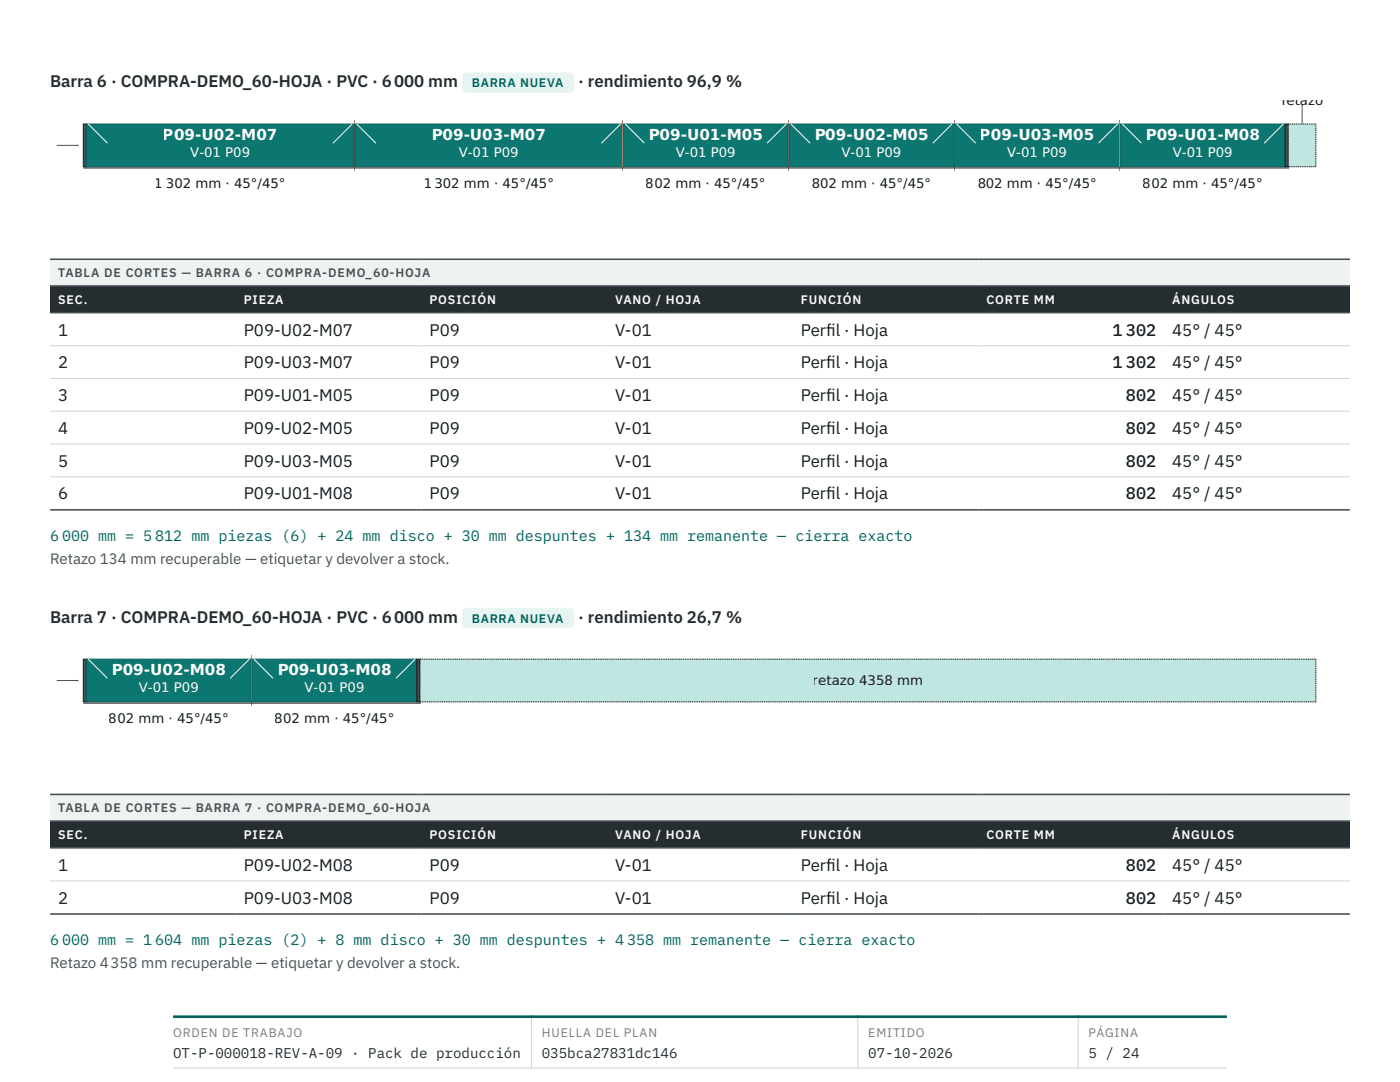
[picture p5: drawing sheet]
<svg xmlns="http://www.w3.org/2000/svg" width="279mm" height="216mm" viewBox="0 0 279 216" stroke-linecap="round" stroke-linejoin="round" font-family="sans-serif">
<defs><g id="words">
<g font-size="3.4" fill="#252d31">
<text x="10" y="17.4">Barra 6 · COMPRA-DEMO_60-HOJA · PVC · 6 000 mm</text>
<text x="115.4" y="17.4">· rendimiento 96,9 %</text>
<text x="10" y="124.2">Barra 7 · COMPRA-DEMO_60-HOJA · PVC · 6 000 mm</text>
<text x="115.4" y="124.2">· rendimiento 26,7 %</text>
</g>
<g font-size="3.4" fill="#161c1f">
<text x="11.6" y="67">1</text>
<text x="48.7" y="67">P09-U02-M07</text>
<text x="85.7" y="67">P09</text>
<text x="122.8" y="67">V-01</text>
<text x="159.8" y="67">Perf</text>
<text x="164.9" y="67">il · Hoja</text>
<text x="222" y="67">1 302</text>
<text x="233.9" y="67">45° / 45°</text>
<text x="11.6" y="73.5">2</text>
<text x="48.7" y="73.5">P09-U03-M07</text>
<text x="85.7" y="73.5">P09</text>
<text x="122.8" y="73.5">V-01</text>
<text x="159.8" y="73.5">Perf</text>
<text x="164.9" y="73.5">il · Hoja</text>
<text x="222" y="73.5">1 302</text>
<text x="233.9" y="73.5">45° / 45°</text>
<text x="11.6" y="80">3</text>
<text x="48.7" y="80">P09-U01-M05</text>
<text x="85.7" y="80">P09</text>
<text x="122.8" y="80">V-01</text>
<text x="159.8" y="80">Perf</text>
<text x="164.9" y="80">il · Hoja</text>
<text x="224.7" y="80">802</text>
<text x="233.9" y="80">45° / 45°</text>
<text x="11.6" y="86.6">4</text>
<text x="48.7" y="86.6">P09-U02-M05</text>
<text x="85.7" y="86.6">P09</text>
<text x="122.8" y="86.6">V-01</text>
<text x="159.8" y="86.6">Perf</text>
<text x="164.9" y="86.6">il · Hoja</text>
<text x="224.7" y="86.6">802</text>
<text x="233.9" y="86.6">45° / 45°</text>
<text x="11.6" y="93.1">5</text>
<text x="48.7" y="93.1">P09-U03-M05</text>
<text x="85.7" y="93.1">P09</text>
<text x="122.8" y="93.1">V-01</text>
<text x="159.8" y="93.1">Perf</text>
<text x="164.9" y="93.1">il · Hoja</text>
<text x="224.7" y="93.1">802</text>
<text x="233.9" y="93.1">45° / 45°</text>
<text x="11.6" y="99.6">6</text>
<text x="48.7" y="99.6">P09-U01-M08</text>
<text x="85.7" y="99.6">P09</text>
<text x="122.8" y="99.6">V-01</text>
<text x="159.8" y="99.6">Perf</text>
<text x="164.9" y="99.6">il · Hoja</text>
<text x="224.7" y="99.6">802</text>
<text x="233.9" y="99.6">45° / 45°</text>
<text x="11.6" y="173.8">1</text>
<text x="48.7" y="173.8">P09-U02-M08</text>
<text x="85.7" y="173.8">P09</text>
<text x="122.8" y="173.8">V-01</text>
<text x="159.8" y="173.8">Perf</text>
<text x="164.9" y="173.8">il · Hoja</text>
<text x="224.7" y="173.8">802</text>
<text x="233.9" y="173.8">45° / 45°</text>
<text x="11.6" y="180.3">2</text>
<text x="48.7" y="180.3">P09-U03-M08</text>
<text x="85.7" y="180.3">P09</text>
<text x="122.8" y="180.3">V-01</text>
<text x="159.8" y="180.3">Perf</text>
<text x="164.9" y="180.3">il · Hoja</text>
<text x="224.7" y="180.3">802</text>
<text x="233.9" y="180.3">45° / 45°</text>
</g>
<g font-size="3" fill="#fcfdfc">
<text x="32.5" y="28">P09-U02-M07</text>
<text x="86.1" y="28">P09-U03-M07</text>
<text x="129.4" y="28">P09-U01-M05</text>
<text x="162.5" y="28">P09-U02-M05</text>
<text x="195.6" y="28">P09-U03-M05</text>
<text x="228.6" y="28">P09-U01-M08</text>
<text x="22.3" y="134.8">P09-U02-M08</text>
<text x="55.3" y="134.8">P09-U03-M08</text>
</g>
<g font-size="3" fill="#075f5a">
<text x="10" y="108">6 000 mm = 5 812 mm piezas (6) + 24 mm disco + 30 mm despuntes + 134 mm remanente — cierra exacto</text>
<text x="10" y="188.6">6 000 mm = 1 604 mm piezas (2) + 8 mm disco + 30 mm despuntes + 4 358 mm remanente — cierra exacto</text>
</g>
<g font-size="3" fill="#465158">
<text x="10" y="112.5">Retazo 134 mm recuperable — etiquetar y devolver a stock.</text>
<text x="10" y="193.1">Retazo 4 358 mm recuperable — etiquetar y devolver a stock.</text>
</g>
<g font-size="2.8" fill="#252d31">
<text x="34.5" y="211">OT-P-000018-REV-A-09 · Pack de producción</text>
<text x="108.1" y="211">035bca27831dc146</text>
<text x="173.3" y="211">07-10-2026</text>
<text x="217.3" y="211">5 / 24</text>
</g>
<g font-size="2.7" fill="#161c1f">
<text x="255.7" y="21">retazo</text>
<text x="30.9" y="37.5">1</text>
<text x="33.1" y="37.5">302 mm · 45°/45°</text>
<text x="84.5" y="37.5">1</text>
<text x="86.7" y="37.5">302 mm · 45°/45°</text>
<text x="128.9" y="37.5">802 mm · 45°/45°</text>
<text x="162" y="37.5">802 mm · 45°/45°</text>
<text x="195" y="37.5">802 mm · 45°/45°</text>
<text x="228.1" y="37.5">802 mm · 45°/45°</text>
<text x="162.2" y="136.6">retazo 4358 mm</text>
<text x="21.8" y="144.3">802 mm · 45°/45°</text>
<text x="54.8" y="144.3">802 mm · 45°/45°</text>
</g>
<g font-size="2.7" fill="#fcfdfc">
<text x="38" y="31.4">V-01 P09</text>
<text x="91.5" y="31.4">V-01 P09</text>
<text x="134.9" y="31.4">V-01 P09</text>
<text x="167.9" y="31.4">V-01 P09</text>
<text x="201" y="31.4">V-01 P09</text>
<text x="234.1" y="31.4">V-01 P09</text>
<text x="27.7" y="138.2">V-01 P09</text>
<text x="60.8" y="138.2">V-01 P09</text>
</g>
<g font-size="2.5" fill="#075f5a">
<text x="94.2" y="17.4">BARRA NUEVA</text>
<text x="94.2" y="124.2">BARRA NUEVA</text>
</g>
<g font-size="2.5" fill="#465158">
<text x="11.6" y="55.3">TABLA DE CORTES — BARRA 6 · COMPRA-DEMO_60-HOJA</text>
<text x="11.6" y="162.1">TABLA DE CORTES — BARRA 7 · COMPRA-DEMO_60-HOJA</text>
</g>
<g font-size="2.5" fill="#fcfdfc">
<text x="11.6" y="60.7">SEC.</text>
<text x="48.7" y="60.7">PIEZA</text>
<text x="85.7" y="60.7">POSICIÓN</text>
<text x="122.8" y="60.7">VANO / HOJA</text>
<text x="159.8" y="60.7">FUNCIÓN</text>
<text x="196.9" y="60.7">CORTE MM</text>
<text x="233.9" y="60.7">ÁNGULOS</text>
<text x="11.6" y="167.4">SEC.</text>
<text x="48.7" y="167.4">PIEZA</text>
<text x="85.7" y="167.4">POSICIÓN</text>
<text x="122.8" y="167.4">VANO / HOJA</text>
<text x="159.8" y="167.4">FUNCIÓN</text>
<text x="196.9" y="167.4">CORTE MM</text>
<text x="233.9" y="167.4">ÁNGULOS</text>
</g>
<g font-size="2.5" fill="#727d82">
<text x="34.5" y="206.9">ORDEN DE TRABAJO</text>
<text x="108.1" y="206.9">HUELLA DEL PLAN</text>
<text x="173.3" y="206.9">EMITIDO</text>
<text x="217.3" y="206.9">PÁGINA</text>
</g>
</g></defs>
<path d="M10 51.7h259.4v5.4h-259.4z" fill="#eef3f2"/>
<g fill="#252d31">
<path d="M10 57.1h37.1v5.3h-37.1z"/>
<path d="M47.1 57.1h37v5.3h-37z"/>
<path d="M84.1 57.1h37.1v5.3h-37.1z"/>
<path d="M121.2 57.1h37v5.3h-37z"/>
<path d="M158.2 57.1h37.1v5.3h-37.1z"/>
<path d="M195.3 57.1h37v5.3h-37z"/>
<path d="M232.3 57.1h37.1v5.3h-37.1z"/>
</g>
<path d="M10 69h259.4M10 75.5h259.4M10 82.1h259.4M10 88.6h259.4M10 95.1h259.4" fill="none" stroke="#cdd5d6" stroke-width=".2"/>
<path d="M10 51.7h259.4M10 57.1h259.4M10 62.4h259.4M10 101.7h259.4" fill="none" stroke="#465158" stroke-width=".32"/>
<path d="M10 158.5h259.4v5.3h-259.4z" fill="#eef3f2"/>
<g fill="#252d31">
<path d="M10 163.8h37.1v5.4h-37.1z"/>
<path d="M47.1 163.8h37v5.4h-37z"/>
<path d="M84.1 163.8h37.1v5.4h-37.1z"/>
<path d="M121.2 163.8h37v5.4h-37z"/>
<path d="M158.2 163.8h37.1v5.4h-37.1z"/>
<path d="M195.3 163.8h37v5.4h-37z"/>
<path d="M232.3 163.8h37.1v5.4h-37.1z"/>
</g>
<path d="M10 175.8h259.4" fill="none" stroke="#cdd5d6" stroke-width=".2"/>
<path d="M10 158.5h259.4M10 163.8h259.4M10 169.2h259.4M10 182.4h259.4" fill="none" stroke="#465158" stroke-width=".32"/>
<g fill="#e6f4f2">
<path d="M92.2 14.5h22.4v4h-22.4z"/>
<path d="M92.2 121.3h22.4v4h-22.4z"/>
</g>
<path d="M16.6 24.7h.6v8.6h-.6z" fill="#465158" stroke="#161c1f" stroke-width=".2"/>
<path d="M11.3 29h4.3z" fill="#000" stroke="#465158" stroke-width=".2"/>
<path d="M15.3 28.8l.4 .2-.4 .2z" fill="#465158"/>
<path d="M17.2 24.7h53.5v8.6h-53.5z" fill="#0b7770" stroke="#075f5a" stroke-width=".2"/>
<path d="M17.6 24.7l3.9 3.9zM70.3 24.7l-3.9 3.9z" fill="#000" stroke="#fcfdfc" stroke-width=".2"/>
<path d="M70.7 24v10" fill="none" stroke="#e56a32" stroke-width=".2"/>
<path d="M70.8 24.7h53.4v8.6h-53.4z" fill="#0b7770" stroke="#075f5a" stroke-width=".2"/>
<path d="M71.2 24.7l3.8 3.9zM120 28.6l3.9-3.9z" fill="#000" stroke="#fcfdfc" stroke-width=".2"/>
<path d="M124.3 24v10" fill="none" stroke="#e56a32" stroke-width=".2"/>
<path d="M124.4 24.7h32.9v8.6h-32.9z" fill="#0b7770" stroke="#075f5a" stroke-width=".2"/>
<path d="M124.8 24.7l3.8 3.9zM153.1 28.6l3.8-3.9z" fill="#000" stroke="#fcfdfc" stroke-width=".2"/>
<path d="M157.4 24v10" fill="none" stroke="#e56a32" stroke-width=".2"/>
<path d="M157.5 24.7h32.9v8.6h-32.9z" fill="#0b7770" stroke="#075f5a" stroke-width=".2"/>
<path d="M157.8 24.7l3.9 3.9zM190 24.7l-3.8 3.9z" fill="#000" stroke="#fcfdfc" stroke-width=".2"/>
<path d="M190.4 24v10" fill="none" stroke="#e56a32" stroke-width=".2"/>
<path d="M190.5 24.7h32.9v8.6h-32.9z" fill="#0b7770" stroke="#075f5a" stroke-width=".2"/>
<path d="M190.9 24.7l3.8 3.9zM223.1 24.7l-3.9 3.9z" fill="#000" stroke="#fcfdfc" stroke-width=".2"/>
<path d="M223.5 24v10" fill="none" stroke="#e56a32" stroke-width=".2"/>
<path d="M223.6 24.7h32.9v8.6h-32.9z" fill="#0b7770" stroke="#075f5a" stroke-width=".2"/>
<path d="M224 24.7l3.8 3.9zM256.1 24.7l-3.8 3.9z" fill="#000" stroke="#fcfdfc" stroke-width=".2"/>
<path d="M256.5 24.7h.6v8.6h-.6z" fill="#465158" stroke="#161c1f" stroke-width=".2"/>
<path d="M257.1 24.7h5.5v8.6h-5.5z" fill="#bfe6e0" stroke="#161c1f" stroke-width=".2" stroke-dasharray=".2 .1" stroke-linecap="butt"/>
<path d="M259.9 21v3.7z" fill="#000" stroke="#465158" stroke-width=".2"/>
<path d="M16.6 33.5h240.7z" fill="#000" stroke="#161c1f" stroke-width=".2"/>
<path d="M16.6 131.5h.6v8.6h-.6z" fill="#465158" stroke="#161c1f" stroke-width=".2"/>
<path d="M11.3 135.8h4.3z" fill="#000" stroke="#465158" stroke-width=".2"/>
<path d="M15.3 135.6l.4 .2-.4 .2z" fill="#465158"/>
<path d="M17.2 131.5h32.9v8.6h-32.9z" fill="#0b7770" stroke="#075f5a" stroke-width=".2"/>
<path d="M17.6 131.5l3.9 3.9zM49.8 131.5l-3.9 3.9z" fill="#000" stroke="#fcfdfc" stroke-width=".2"/>
<path d="M50.2 130.8v10" fill="none" stroke="#e56a32" stroke-width=".2"/>
<path d="M50.3 131.5h32.9v8.6h-32.9z" fill="#0b7770" stroke="#075f5a" stroke-width=".2"/>
<path d="M50.7 131.5l3.8 3.9zM79 135.4l3.8-3.9z" fill="#000" stroke="#fcfdfc" stroke-width=".2"/>
<path d="M83.2 131.5h.6v8.6h-.6z" fill="#465158" stroke="#161c1f" stroke-width=".2"/>
<path d="M83.8 131.5h178.8v8.6h-178.8z" fill="#bfe6e0" stroke="#161c1f" stroke-width=".2" stroke-dasharray=".2 .1" stroke-linecap="butt"/>
<path d="M16.6 140.3h67.4z" fill="#000" stroke="#161c1f" stroke-width=".2"/>
<path d="M34.5 213.1h210.4M106 202.6v10.6M171.2 202.6v10.6M215.2 202.6v10.6" fill="none" stroke="#cdd5d6" stroke-width=".2"/>
<path d="M34.5 202.9h210.4" fill="none" stroke="#075f5a" stroke-width=".53"/>
<use href="#words"/>
</svg>
